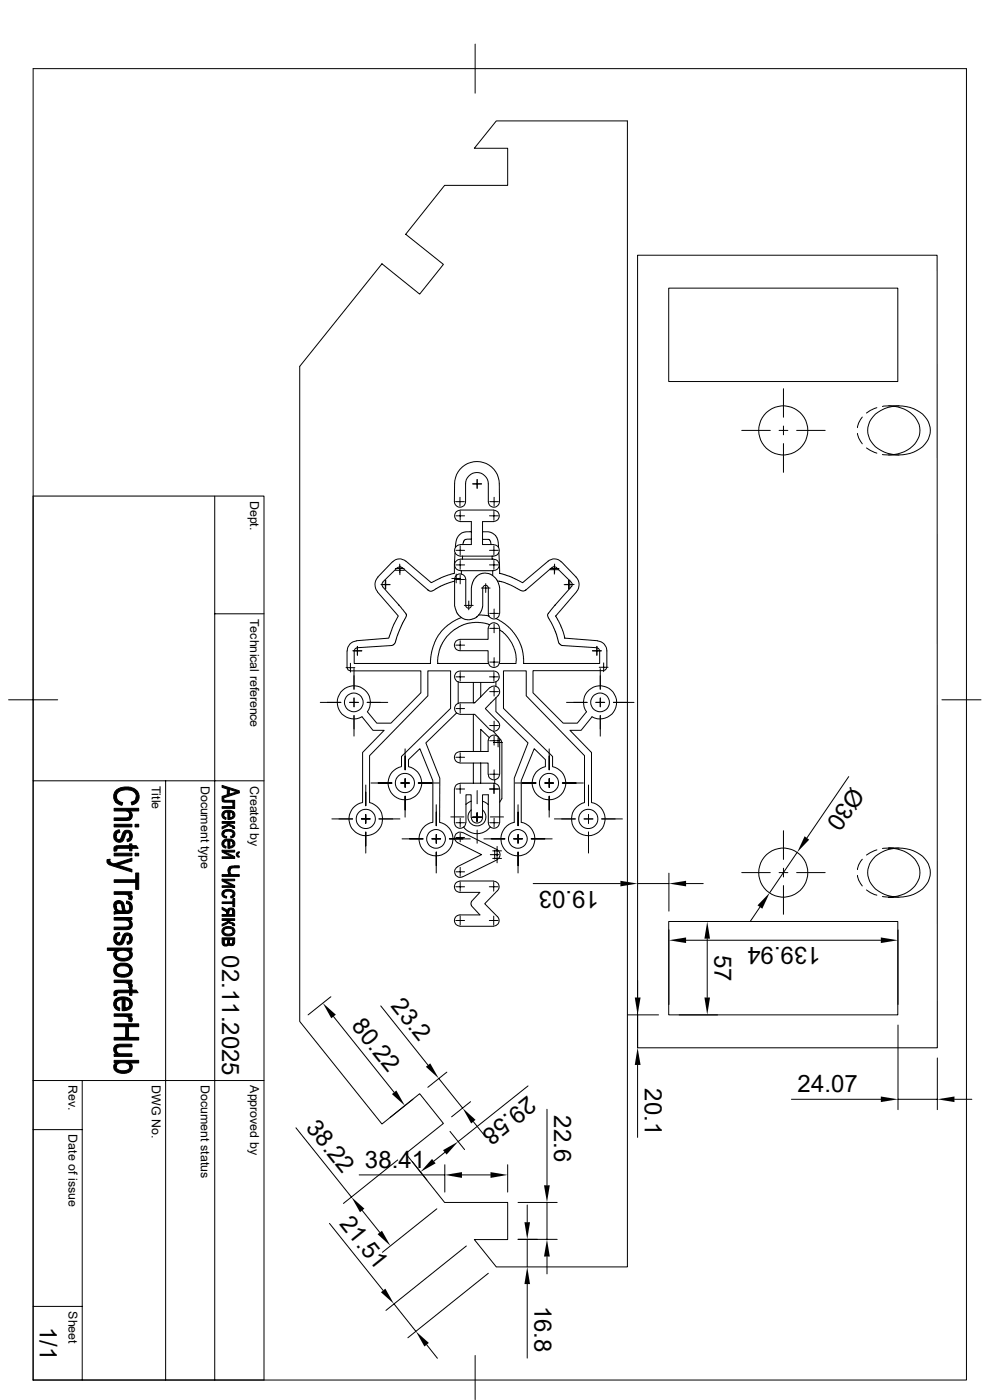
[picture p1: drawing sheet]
<svg xmlns="http://www.w3.org/2000/svg" width="210mm" height="297mm" viewBox="0 0 210 297" stroke-linecap="round" stroke-linejoin="round" font-family="sans-serif">
<defs><g id="words">
<g font-size="5.1">
<text x="180.6" y="166.7" transform="rotate(124 180.6 166.7)">Ø30</text>
<text x="127.1" y="189" transform="rotate(-180 127.1 189)">19.03</text>
<text x="47.1" y="202.7" transform="rotate(90 47.1 202.7)">02.11.2025</text>
<text x="151.6" y="202.6" transform="rotate(90 151.6 202.6)">57</text>
<text x="174.1" y="201" transform="rotate(-180 174.1 201)">139.94</text>
<text x="82.8" y="213.5" transform="rotate(51 82.8 213.5)">23.2</text>
<text x="74.4" y="217.8" transform="rotate(51 74.4 217.8)">80.22</text>
<text x="111.9" y="232.4" transform="rotate(141 111.9 232.4)">29.58</text>
<text x="136.8" y="230.9" transform="rotate(90 136.8 230.9)">20.1</text>
<text x="169.2" y="231.7">24.07</text>
<text x="64.8" y="239.3" transform="rotate(51 64.8 239.3)">38.22</text>
<text x="117.6" y="236.6" transform="rotate(90 117.6 236.6)">22.6</text>
<text x="77.4" y="247.7">38.41</text>
<text x="71.9" y="259.6" transform="rotate(51 71.9 259.6)">21.51</text>
<text x="8.4" y="281.4" transform="rotate(90 8.4 281.4)">1/1</text>
<text x="113.4" y="277" transform="rotate(90 113.4 277)">16.8</text>
</g>
<g font-size="2.6">
<text x="53.1" y="106.3" transform="rotate(90 53.1 106.3)">Dept.</text>
<text x="53.1" y="131.3" transform="rotate(90 53.1 131.3)">Technical reference</text>
<text x="32.2" y="166.7" transform="rotate(90 32.2 166.7)">Title</text>
<text x="42.6" y="166.7" transform="rotate(90 42.6 166.7)">Document type</text>
<text x="53.1" y="166.7" transform="rotate(90 53.1 166.7)">Created by</text>
<text x="14.5" y="230.2" transform="rotate(90 14.5 230.2)">Rev.</text>
<text x="32.2" y="230.2" transform="rotate(90 32.2 230.2)">DWG No.</text>
<text x="42.6" y="230.2" transform="rotate(90 42.6 230.2)">Document status</text>
<text x="53.1" y="230.2" transform="rotate(90 53.1 230.2)">Approved by</text>
<text x="14.5" y="240.7" transform="rotate(90 14.5 240.7)">Date of issue</text>
<text x="14.5" y="278.2" transform="rotate(90 14.5 278.2)">Sheet</text>
</g>
</g></defs>
<g fill="none" stroke="#000" stroke-width=".21">
<path d="M7 14.6h198v278.2h-198zM100.8 9.4v10.4M105.3 25.7h27.8v243.1h-27.8l-4.7-5.8h7.1v-7.9h-13.4l-8.2-10.4 8-6.4-5.1-6.3-8 6.5-17.4-21.8v-139l17.4-21.7 8 6.4 5.1-6.3-8-6.4 8.2-10.4h13.4v-7.8h-7.1zM135.3 54.1h63.5v168.2h-63.5zM141.9 61.1h48.6v19.8h-48.6zM97.6 99.6a4.8 4.8 0 0 1 5.2-1.4 4.8 4.8 0 0 1 3.1 4.5l.1 3.7a1.19 1.19 0 0 1-1.2 1.2 1.19 1.19 0 0 1-1.2-1.2v-3.7a2.41 2.41 0 0 0-2.4-2.5 2.41 2.41 0 0 0-2.4 2.5v3.7a1.19 1.19 0 0 1-1.2 1.2 1.19 1.19 0 0 1-1.2-1.2v-3.7a5 5 0 0 1 1.2-3.1zM157.4 91.3h6M165.3 91.3h1.8M166.2 82.5v6M166.2 90.4v1.8M166.2 94.1v6.1M169 91.3h6"/>
<path d="M181.9 91.9a4.1 4.1 0 0 0 1 2.2M182.9 88.5a4 4 0 0 0-1 2.2M183.8 95l2.2 1.1M185.7 87.8a7.9 7.9 0 0 1 10.5 .5 4.5 4.5 0 0 1-1.7 7.3 7.9 7.9 0 0 1-9.2-1.3 4.4 4.4 0 0 1 .4-6.5zM186 86.5l-1.4 .6-.8 .5M187.2 86.2a6.9 6.9 0 0 1 7.8 3.9 5.1 5.1 0 0 1-3.9 6 8.8 8.8 0 0 1-3.9 .3M188.5 86.1h2.2M188.5 96.5h2.2M7 105.2h49v187.6h-49M45.6 105.2v187.6M83.3 119.2l-3.2 3.2M84.8 119.7v1.8"/>
<path d="M86.1 119a2 2 0 0 0-2.8 .2M86.1 119l5.4 4.6 2.6-1.3 2.3-.6v-1.9M96.4 119.8a1.33 1.33 0 0 1 1.2-1.2l7.1 .1a1.16 1.16 0 0 1 1.2 1.1M96.4 119.8a1.16 1.16 0 0 0 1.2 1.2M96.4 119.8h.1M96.5 117.3l-.1 2.5M96.6 106.4h1.9M96.7 119.8h1.9M96.7 109.4h1.9M96.7 116.8h1.9M97.6 105.5v1.9M97.6 115.8v1.9"/>
<path d="M97.6 115.6a1.19 1.19 0 0 0-1.2 1.2 1.19 1.19 0 0 0 1.2 1.1M97.6 110.7h2.4v4.8h-2.4M97.6 108.2h7.1M97.6 108.5v1.9M97.6 118.9v1.9M97.6 108.2a1.19 1.19 0 0 0-1.2 1.2 1.19 1.19 0 0 0 1.2 1.2M98.1 118v.6M100 112.8l-1.4 .1-1.1 .6-.6 .9-.3 1.6M100 114.4l-1.4 .1-.4 1M100.3 102.7h1.9M101.2 101.7v1.9M102.4 112.8l1.4 .1 1.1 .6 .7 1.1 .2 1.5"/>
<path d="M102.4 114.4l1.4 .1 .4 1M103.8 109.4h1.9M103.8 119.8h1.9M103.8 116.8h1.9M103.9 106.4h1.8M104.4 118v.6M104.7 118h-7.1M104.7 115.6a1.19 1.19 0 0 1 1.2 1.2 1.19 1.19 0 0 1-1.2 1.1M104.7 110.7h-2.3v4.8h2.3M104.7 108.2a1.19 1.19 0 0 1 1.2 1.2 1.19 1.19 0 0 1-1.2 1.2M104.8 115.8v1.9M104.8 118.9v1.9"/>
<path d="M104.8 108.5v1.9M104.8 105.5v1.9M105.8 117.3l.2 4.4 2.3 .6 2.6 1.3 5.4-4.6a2 2 0 0 1 2.7 .2M105.9 119.8v.3a1.13 1.13 0 0 1-1.2 .9M117.6 119.9v1.9M117.6 119.7v1.8M119.1 119.2l3.1 3.2a2.31 2.31 0 0 1 .1 3.1M45.6 130.2h10.4M73.6 138.1v3.5M74.9 138.1h1.9M74.9 138h1.9M75.6 136a2.1 2.1 0 0 0-1.9 2.1"/>
<path d="M75.7 137.5l-.3 .1-.2 .4M75.8 137.1v1.9M80.1 125.6l4.4 5.1-.9 1.7-1.1 3-6.9 .5M80.2 122.4a2.31 2.31 0 0 0-.1 3.1M80.8 124h1.9M80.9 124h1.9M81.2 124.5l4.9 5.7 .1 .4-.1 .5-1.3 2.3-.9 2.9-.5 .5-7.7 .6M81.2 123.5l-.2 .5 .2 .5M81.7 123.1v1.8M81.8 123.1v1.9M83.9 120.6h1.8M83.9 121h1.9"/>
<path d="M84.3 120.4l-3.1 3.1M84.8 120.1v1.8M85.3 120.4l-.5-.1-.5 .2M85.3 120.4l5.9 5h.5l2.7-1.4 2-.7M95.8 122.7h1.9M96.4 122.7v.6M96.4 123.3v5.3l.6 1.5 .9 .9M96.7 122.9h1.9M96.7 136.9h1.9M96.8 121.8v1.9M97.6 121.1h7.1M97.6 122v1.9"/>
<path d="M97.6 135.9v1.9M97.9 121.8a1.1 1.1 0 0 0-1.4 .9M97.9 121.8l.7 .4 .2 .7v5.6a.59 .59 0 0 0 .6 .5 .59 .59 0 0 0 .6-.6v-3.7l.2-1.1 .4-.8 .5-.6 1.2-.6 1.3 .1 .9 .4M97.9 121.1v.7M97.9 131l-1.2 .5-1.8 1.2-1.9 2-.8 1.5-.5 1.7-.4 2.9h-16.2v-2.8M98.5 128.4h1.9M99.4 127.5v1.9M101.6 130.5l-.7 .6-1.3 .4-1-.1-.7-.4M101.6 130.5l2.2 .2M102.1 124.8h1.9M103 123.8v1.9M103.5 133.3v2.3l-5.9 .1a1.19 1.19 0 0 0-1.2 1.2 1.19 1.19 0 0 0 1.2 1.1h5.9v2.4"/>
<path d="M103.6 124.7a.6 .6 0 0 0-.6-.5 .6 .6 0 0 0-.6 .5v3.9l-.3 1-.5 .9M103.6 124.6v5.5a1.18 1.18 0 0 0 1.6 1.1M103.8 132.5l-1.8-.4h-2.1l-1.4 .4-2.1 1.1-1.7 1.6-.8 1.1-.6 1.5-.5 2.1 .1 .9h10.7M103.8 132.5l-.2 .8M103.8 132.5a1.21 1.21 0 0 1 1.4-.3 1.21 1.21 0 0 1 .8 1.1M103.9 133.3h1.8M103.9 130.1h1.8M104.5 121.1v1M104.5 122.1l1 1.2M104.8 129.2v1.9M104.8 132.4v1.8M104.8 139.5v1.9"/>
<path d="M105.2 131.2l1.3 .7 1.7 1.4 1.5 2 .7 1.4 .4 1.2 .3 2.9h16.1v-2.8M105.5 123.3l.5 1.4v5.4M106 130.1l-.3 .7-.5 .4M106 133.6l1.3 1.1 1.3 1.7 .7 2 .2 1.8v.6h-3.5M106 133.3v7.1M116.7 120.9h1.8M116.7 120.6h1.9M117.1 120.4l-5.6 4.8-.4 .2-.7-.1-3.2-1.6-1.7-.4M117.1 120.4l.3-.2 .6 .2 3.2 3.2M119.7 124h1.8M119.9 124h1.9M120.6 123.1v1.9"/>
<path d="M120.9 123.1v1.8M121.2 123.6l.2 .4-.1 .4-5 5.7-.1 .3v.5l1.4 2.5 .9 2.9 .4 .5 7.7 .6M122.3 125.6l-4.4 5.1 1.1 2.1 .8 2.6 7 .5M125.7 138h1.9M125.7 138.1h1.9M126.6 137.1v1.9M126.6 137.5l.4 .1 .2 .4M126.8 136a2.1 2.1 0 0 1 1.9 2.1v3.5l-.3 .6h-.4M1.8 148.5h10.4M67.9 149h4.4M73.4 141.6h1.9M73.7 141.6l.1 .5 .5 .2"/>
<path d="M74.2 149h1.8M74.3 142.3h15v4.7l-6.4 6.4h-3l-2-2.4a3.5 3.5 0 0 0-2.1-5.4 3.5 3.5 0 0 0-4.2 3.9 3.5 3.5 0 0 0 5.2 2.6l2.3 2.8h2.4l-4.6 4.7v10.7a3.6 3.6 0 0 0-2.2 5.4 3.6 3.6 0 0 0 5.9 0 3.6 3.6 0 0 0-2.2-5.4v-10l12.4-12.7v-5.3h4.8v8l-10.4 10.2v2.1M74.3 140.7v1.9M75.1 141.9v4.3M75.1 148.1v1.8M75.1 151.8v4.4M82.3 149h-4.4M85.9 158.9v4.4M96.7 150.3h1.9M96.7 143.6h1.9M96.9 151.3l-6.6 6.3 3 7.5v9.4a3.6 3.6 0 0 1 2.2 5.5 3.6 3.6 0 0 1-6 0 3.6 3.6 0 0 1 2.3-5.5v-8.9l-2.7-6.8-2.4 2.4v1.4M96.9 151.3l.7 .2"/>
<path d="M97.2 144.7h.4M97.2 144.7v4.5M97.6 159.5a1.19 1.19 0 0 0-1.2 1.2 1.19 1.19 0 0 0 1.2 1.1l2.8 .1M97.6 151.6h2.8M97.6 149.1a1.2 1.2 0 0 0-1.1 .8 1.2 1.2 0 0 0 .4 1.4M97.6 142.7v1.8M97.6 149.4v1.9M97.6 159.7v1.9M97.6 144.8h7.1M100.4 151.6h.3l3.2 3.2M100.4 151.6v7.8M100.4 144.8v4.3"/>
<path d="M102 144.8v3M102 147.8l-1.3 1.3h-3.1M103.5 157.1v2.3h-5.9M103.6 157.1a1.19 1.19 0 0 1 1.2-1.1 1.19 1.19 0 0 1 1.2 1.1M103.6 140.4a1.19 1.19 0 0 0 1.2 1.2 1.19 1.19 0 0 0 1.2-1.2M103.8 156.5l-1.8-1.8v4.7M103.8 143.6h1.9M103.9 157.1h1.8M103.9 153.9h1.8M103.9 140.5h1.8M103.9 146.7h1.8M103.9 145.8l-1.9 2"/>
<path d="M104 145.9a1.2 1.2 0 0 1 1.7 0 1.2 1.2 0 0 1 0 1.7l-2.7 2.7 2.7 2.8a1.2 1.2 0 0 1 0 1.7 1.2 1.2 0 0 1-1.7 0M104.6 155.2l1.7 1.8M104.7 157.5h1.9M104.8 142.7v1.8M104.8 153v1.9M104.8 156.2v1.9M104.8 145.8v1.9M105.2 148v3l6.8 6.6-2.9 7.5v9.4a3.6 3.6 0 0 0-2.2 5.5 3.6 3.6 0 0 0 5.9 0 3.6 3.6 0 0 0-2.2-5.5v-8.9l2.7-6.8 2.4 2.4v1.4M105.2 144.7v.9M105.2 144.7h-.5M105.2 144.7a1.2 1.2 0 0 0 .7-1.4 1.2 1.2 0 0 0-1.2-.9h-7.1a1.18 1.18 0 0 0-1.2 .9 1.18 1.18 0 0 0 .8 1.4M105.7 156.6v1.9"/>
<path d="M106 157.1v7.2M106.2 157l.2 .5M106.5 157.5v11.9l-.5 .8M116.5 158.9v4.4M120.2 149h4.3M126.4 149h1.9M127.1 141.6h1.9M127.3 141.9v4.3M127.3 148.1v1.8M127.3 151.8v4.4M128 142.3h-14.9v4.7l6.4 6.4h3l1.9-2.4a3.5 3.5 0 0 1 2-5.4 3.5 3.5 0 0 1 4.4 3.8 3.5 3.5 0 0 1-5.2 2.7l-2.3 2.8h-2.4l4.6 4.7v10.7a3.6 3.6 0 0 1 2.2 5.4 3.6 3.6 0 0 1-5.9 0 3.6 3.6 0 0 1 2.2-5.4v-10l-12.4-12.7v-5.3h-4.8v8l10.4 10.2v2.1M128.1 140.6v1.9"/>
<path d="M134.5 149h-4.4M199.8 148.5h8.3M7 165.7h49M35.1 165.7v127.1M70.4 173.7h4.4M76.7 173.7h1.8M77.6 166.5v4.4M77.6 172.8v1.9M77.6 176.5v4.5M78.7 166.1h4.4M84.8 173.7h-4.4M85 166.1h1.9"/>
<path d="M85.1 162.6a3.6 3.6 0 0 0-2.1 5.5 3.6 3.6 0 0 0 5.8 0 3.6 3.6 0 0 0-2.1-5.5M85.3 178h4.4M85.9 165.2v1.8M85.9 168.9v4.5M88.7 166.1h4.5M91.6 178h1.9M92.5 170.7v4.5M92.5 177v1.9M95.3 178h4.5M95.6 173.3h2.8M96.7 160.7h1.9M96.7 167.4h1.9"/>
<path d="M96.7 174.5h1.9M96.7 177.7h1.9M97.1 178.8l5.1 2.5-5.1 2.6M97.6 166.2h-.3a1.21 1.21 0 0 0-.9 1.2v7.1a1.19 1.19 0 0 0 .7 1.1 1.19 1.19 0 0 0 1.2-.1M97.6 166.2h7.1M97.6 166.5v1.8M97.6 173.6v1.9M97.6 176.7v1.9M98.1 176.7a1.17 1.17 0 0 0-1.5 .5 1.17 1.17 0 0 0 .5 1.6M98.2 176.6l7.3 3.7M98.3 175.5a3.6 3.6 0 0 0 5.7 0M98.8 174.5l-.2 .8-.3 .2"/>
<path d="M99.9 170l.1 3.4a1.19 1.19 0 0 0 1.2 1.2 1.19 1.19 0 0 0 1.2-1.2v-4.8h1.2v5.9a1.19 1.19 0 0 0 1.2 1.2 1.19 1.19 0 0 0 1.2-1.2M99.9 170l-1.1 .6M99.9 170v-1.4h-1.1v5.9M99.9 171.8a1.91 1.91 0 0 0-.1 2.8 1.91 1.91 0 0 0 2.7 0 1.91 1.91 0 0 0-.1-2.8M100.2 173.4h1.9M100.3 173.3h1.9M101.2 172.5v1.9M101.2 167.7v2.8M101.2 176.1v2.8M101.2 172.4v1.8M102 161.9h-1.6v4.3M102 161.9v4.3"/>
<path d="M102 161.9h1.5v2.4M102.4 170l1.1 .7M102.7 178h4.4M103.6 164.3a1.19 1.19 0 0 0 1.2 1.1 1.19 1.19 0 0 0 1.2-1.1M103.8 167.4h1.9M103.9 164.3h1.8M103.9 174.5h1.8M104 173.3h2.8M104.8 166.2h-.1a1.19 1.19 0 0 1 1.3 1.2M104.8 163.3v1.9M104.8 166.5v1.8M104.8 173.6v1.9"/>
<path d="M104.9 165.5v.7M105.5 179.6v3.4M106 167.4v7.1M109 178h1.8M109.3 166.1h4.4M109.9 170.7v4.5M109.9 177v1.9M112.7 178h4.4M115.6 166.1h1.8M115.7 162.6a3.6 3.6 0 0 0-2.2 5.5 3.6 3.6 0 0 0 5.9 0 3.6 3.6 0 0 0-2.2-5.5M116.5 165.2v1.8M116.5 168.9v4.5"/>
<path d="M117.6 173.7h4.4M119.3 166.1h4.4M124.8 172.8v1.9M124.8 166.5v4.4M124.8 176.5v4.5M125.8 173.7h-1.9M132 173.7h-4.4M166.2 176.2v6.1M180 164.8l-8.8 13M188.5 179.9h2.2M189.6 180h-2.4M92.5 180.8v4.4"/>
<path d="M96.7 188.1h1.9M96.7 195.3h1.9M96.7 185h1.9M97.1 183.9a1.17 1.17 0 0 0-.5 1.6 1.17 1.17 0 0 0 1.5 .5M97.6 186.9a1.19 1.19 0 0 0-1.2 1.2 1.19 1.19 0 0 0 1.2 1.2h4.2l-1.8 1.9-.1 .4 .1 .6 1.8 1.9h-4.2a1.19 1.19 0 0 0-1.2 1.2 1.19 1.19 0 0 0 1.2 1.2h7.1a1.22 1.22 0 0 0 1.1-.7 1.22 1.22 0 0 0-.3-1.4M97.6 186.9h7.1M97.6 184v1.9M97.6 187.2v1.9M97.6 194.4v1.8M103.8 188.1h1.9M103.8 195.3h1.9M104 181.3h1.9"/>
<path d="M104.5 180.5h1.9M104.5 182.1h1.9M104.7 186.9a1.19 1.19 0 0 1 1.1 .8 1.19 1.19 0 0 1-.3 1.3M104.7 187.2v1.9M104.7 194.4v1.8M104.9 180.4v1.8M105.5 180.3h.1M105.5 182.3h.1M105.5 182.4l-7.3 3.6M105.5 180.3a1.21 1.21 0 0 1 0 2M105.5 188.9l-2.7 2.8 2.7 2.8M109.9 180.8v4.4"/>
<path d="M113.1 187.5h18.5M135.3 187.5h6.6M141.9 195.5h48.6v19.8h-48.6zM141.9 185.3v8M141.9 197.3v15.8M144.1 195.5h8.1M145.5 187.5h3.7M145.5 199.5h41.4M150 199.1v12.5M157.4 185.1h6M161.2 192.4l-2 3.1M165.3 185.1h1.8"/>
<path d="M166.2 184.2v1.9M166.2 187.9v6.1M169 185.1h6M169.1 180.8l-5.8 8.6M181.9 185.7a4 4 0 0 0 1 2.3M182.9 182.3a3.8 3.8 0 0 0-1 2.2M183.8 188.8l.8 .6 1.4 .5M185.7 181.7a7.9 7.9 0 0 1 10.5 .5 4.5 4.5 0 0 1-1.7 7.2 7.9 7.9 0 0 1-9.2-1.3 4.4 4.4 0 0 1 .4-6.4zM186 180.3l-2.2 1.1M188.5 190.3h2.2M189.6 180a5.8 5.8 0 0 1 5.6 5.1 5.8 5.8 0 0 1-5.6 5.1h-2.4M190.5 197.3v15.8"/>
<path d="M70.2 211.5l-4.8 3.8M70.7 215.6l12.9 16.1M80.8 213.4l10 12.6M133.1 215.3h6.6M135.3 208v3.6M135.3 215.3v7M144.1 215.3h8.1M190.5 217.5v17.9M7 239.6h10.4M7 229.2h49M17.4 229.2v63.6M62.8 239.3l11.7 14.7"/>
<path d="M87.6 233.2l-4.8 3.9M93.1 228.8l5 6.3M94.8 227.5l-4 3.2M99.8 233.7l-4 3.2M100.4 238l2.3 2.8M112 230.4l-14.8 11.8M116 235.3v16.2M135.3 225.9v15.4M167.9 233.2h19M190.5 233.2h8.3M198.8 224.5v10.9M202.5 233.2h3.7"/>
<path d="M69.9 259.5l11.4 14.3M76.2 249.3h18.2M76.8 256.8l3.8 4.7M84.4 246.1l-11.5 9.2M87.5 246.4l3.1 3.9M92.7 256.5l-11.6 9.2M94.4 247.1v5.8M94.4 244.5l-2.4 1.8M95.5 240l3.1 3.9M98 249.3h6.1M107.7 247.1v5.8M109.9 255.1h8.3"/>
<path d="M111.8 255.7v3.6M116 255.1v7.8M7 277.2h10.4M83.6 276.6l4.6 5.8M98.9 264.3l-17 13.7M103.6 270.1l-17.1 13.7M109.9 262.9h8.3M111.8 262.9v5.9M111.8 272.4v15.7M116 266.6v3.7M90.5 285.3l2.3 2.9M100.8 287.6v9.3"/>
<circle cx="166.2" cy="91.3" r="5.2"/>
<circle cx="75.1" cy="149" r="1.98"/>
<circle cx="127.3" cy="149" r="1.98"/>
<circle cx="77.6" cy="173.7" r="2.04"/>
<circle cx="85.9" cy="166.1" r="2.04"/>
<circle cx="92.5" cy="178" r="1.98"/>
<circle cx="109.9" cy="178" r="1.98"/>
<circle cx="116.4" cy="166.1" r="2.04"/>
<circle cx="124.8" cy="173.7" r="2.04"/>
<circle cx="166.2" cy="185.1" r="5.2"/>
</g>
<g fill="#000" stroke="#000" stroke-width=".21">
<path d="M24.6 176.3l.7-.3 .1 .6a.79 .79 0 0 0-.8 .8z" fill-rule="evenodd"/>
<path d="M24.7 169a1.29 1.29 0 0 0 1.3 1.3l-.1 .6-1.2-.6z" fill-rule="evenodd"/>
<path d="M24.2 173.5h2.6a.66 .66 0 0 0 .7-.7v1.1l-.3 .1-3 .1z" fill-rule="evenodd"/>
<path d="M24.5 176.4l.1 1a.61 .61 0 0 0 .6 .7 .61 .61 0 0 0 .6-.7 1.18 1.18 0 0 1 1.8-1.1l-.1 1a.51 .51 0 0 0-.4-.7 .51 .51 0 0 0-.6 .6 1.38 1.38 0 0 1-1.5 1.4 1.38 1.38 0 0 1-.5-2.2z" fill-rule="evenodd"/>
<path d="M24.2 174.9h3.8v.5h-3.8z" fill-rule="evenodd"/>
<path d="M27.6 172a1.12 1.12 0 0 1-.1 1.9z" fill-rule="evenodd"/>
<path d="M27.6 176.3a1.27 1.27 0 0 1 .4 1.3 1.27 1.27 0 0 1-1 1l-.1-.5a.6 .6 0 0 0 .6-.8z" fill-rule="evenodd"/>
<path d="M28.9 169v1.3l-.9 .5-.2-.6 .9-.5z" fill-rule="evenodd"/>
<path d="M24.8 179.5l2.7-.1v-.4h.5v.4h.9l.4 .6h-1.3v.5h-.5v-.5h-2.5l-.2 .3z" fill-rule="evenodd"/>
<path d="M24.2 171.5h5.2v.5h-1.8l-.1 1.9v-1.1l-.3-.6-.5-.2h-2.5z" fill-rule="evenodd"/>
<path d="M28.7 174.9h.7v.5h-.7z" fill-rule="evenodd"/>
<path d="M24.5 167.9a3.3 3.3 0 0 1 4.9 .4 1.72 1.72 0 0 1-.5 2v-1.3a1.75 1.75 0 0 0-2.2-1.4 1.65 1.65 0 0 0-2 1.4l-.1 1.3a1.94 1.94 0 0 1-.1-2.4z" fill-rule="evenodd"/>
<path d="M47.3 172.3l.1-.1 .1 .9 .5 .4-.1 .3a.93 .93 0 0 1-.8-.6 .93 .93 0 0 1 .2-.9z" fill-rule="evenodd"/>
<path d="M47.3 178.4l.1-.1 .1 .9 .5 .4-.1 .3a.93 .93 0 0 1-.8-.6 .93 .93 0 0 1 .2-.9z" fill-rule="evenodd"/>
<path d="M47.3 176.3l.1-.1 .1 1 .6 .3-.1 .3a.89 .89 0 0 1-.8-.5 .89 .89 0 0 1 .1-1z" fill-rule="evenodd"/>
<path d="M47.1 175.4l1.1-.5 .1-.2 .1 .5-.2 .1-1.1 .6z" fill-rule="evenodd"/>
<path d="M48.6 174.7l.2 .3 .6 .2v.4v-.1l-.8-.4z" fill-rule="evenodd"/>
<path d="M47.4 172.2a2.16 2.16 0 0 1 2 0v.7l-.1-.4-.6-.2v1.6h-.4v-1.6l-.7 .2-.1 .4z" fill-rule="evenodd"/>
<path d="M47.4 178.3a2.16 2.16 0 0 1 2 0v.7l-.1-.4-.6-.2v1.6h-.4v-1.6l-.7 .2-.1 .4z" fill-rule="evenodd"/>
<path d="M48.9 177.4l.5-.2v-.2l.1 .6-.5 .2z" fill-rule="evenodd"/>
<path d="M47.1 169.4h.4l.1 .4h2.2v1.7l-.4-.4v-.9h-1.5a.62 .62 0 0 1-.6-.2 .62 .62 0 0 1-.2-.6z" fill-rule="evenodd"/>
<path d="M47.1 174.3h2.7v.4h-1.2v.4l-.1-.1-.1 .2-.1-.5h-1.2z" fill-rule="evenodd"/>
<path d="M49.4 175.2l.3 .2 .1 .4h-.4z" fill-rule="evenodd"/>
<path d="M47.1 171.1h2.3l.4 .4h-2.7z" fill-rule="evenodd"/>
<path d="M48.7 172.3l.1 1.2 .6-.4v-.9a.91 .91 0 0 1 .4 1 .91 .91 0 0 1-1 .6l-.1 .1z" fill-rule="evenodd"/>
<path d="M47.4 176.2a1.6 1.6 0 0 1 2.4 .6v.4l-.3 .4-.1-.6a1.02 1.02 0 0 0-1.5-.6l-.4 .2v.3z" fill-rule="evenodd"/>
<path d="M48.7 178.4l.1 1.2 .6-.4v-.9a.91 .91 0 0 1 .4 1 .91 .91 0 0 1-1 .6l-.1 .1z" fill-rule="evenodd"/>
<path d="M47.1 166.6l3.7 1.2v.4l-2.2-.7-.4 1.1v-1.2l-1.1-.4z" fill-rule="evenodd"/>
<path d="M47.1 169l1.1-.4 .4-1.1v1l1.7-.5 .5 .2-3.7 1.2z" fill-rule="evenodd"/>
<path d="M22.7 182.4l.7-.1-.1 1.2-.6-.6z" fill-rule="evenodd"/>
<path d="M24.6 192.3l.1 1-.1-.1z" fill-rule="evenodd"/>
<path d="M24.3 179.7l.5-.2v1l-.6 .1z" fill-rule="evenodd"/>
<path d="M24.6 198.1l.7-.3 .1 .6a.79 .79 0 0 0-.8 .8z" fill-rule="evenodd"/>
<path d="M24.4 191.3a1.21 1.21 0 0 1 1.8 .3l-.1 1.7-.2-.9a.63 .63 0 0 0-.5-.8 .63 .63 0 0 0-.8 .7v.9a1.42 1.42 0 0 1-.2-1.9z" fill-rule="evenodd"/>
<path d="M27.4 195.1l.2 .1-.1 .8z" fill-rule="evenodd"/>
<path d="M26.9 191.1l.7 .3-.1 1.1a.67 .67 0 0 0-.7-.8z" fill-rule="evenodd"/>
<path d="M24.5 198.2l.1-.1v1.1a.6 .6 0 0 0 .6 .7 .6 .6 0 0 0 .6-.7 1.2 1.2 0 0 1 1.8-1.1l-.1 1a.51 .51 0 0 0-.4-.7 .51 .51 0 0 0-.6 .6 1.37 1.37 0 0 1-1.3 1.4 1.36 1.36 0 0 1-.7-2.2z" fill-rule="evenodd"/>
<path d="M24.2 183.3l3.8-1.2v.6l-3 .9z" fill-rule="evenodd"/>
<path d="M23.3 182.6l.3 .5 4.4 1.3v.6l-4.7-1.5z" fill-rule="evenodd"/>
<path d="M24.2 189.2h3.8v.5h-.6v.6a1.04 1.04 0 0 0-1.2-.6h-2z" fill-rule="evenodd"/>
<path d="M24.2 194.6h3.8v.5h-.6v.6l-.2-.3-.5-.2h-2.5z" fill-rule="evenodd"/>
<path d="M24.2 181h3.8v.6h-3.8z" fill-rule="evenodd"/>
<path d="M27.4 189.7a.74 .74 0 0 1 .6 .4 .74 .74 0 0 1-.1 .8l-.6-.2z" fill-rule="evenodd"/>
<path d="M24.7 192.6l.5 .6 .9 .1 .1-1.7 .2 .8a.59 .59 0 0 0 .5 .9 .59 .59 0 0 0 .6-.7l.1-1.2a1.47 1.47 0 0 1-.2 2.3l-2.5 .1-.7 .2v-.6l.5-.1z" fill-rule="evenodd"/>
<path d="M24.2 196.7h2.3a.79 .79 0 0 0 1-.7l.1-.8a1.14 1.14 0 0 1 .4 1.5 1.14 1.14 0 0 1-1.5 .5h-2.3z" fill-rule="evenodd"/>
<path d="M27.6 198.1a1.27 1.27 0 0 1 .5 1.3 1.27 1.27 0 0 1-1.1 1l-.1-.6a.58 .58 0 0 0 .6-.7z" fill-rule="evenodd"/>
<path d="M24.2 186.6h4.6v-1.4h.6v3.5h-.6v-1.5h-4.6z" fill-rule="evenodd"/>
<path d="M28.7 181h.7v.6h-.7z" fill-rule="evenodd"/>
<path d="M47.2 189.1l.2-.2 .1 .9 .6 .4-.1 .3a.91 .91 0 0 1-.8-.4 .91 .91 0 0 1 0-1z" fill-rule="evenodd"/>
<path d="M47.1 192.5l1.1 .7v.8l-.1-.5-1-.5z" fill-rule="evenodd"/>
<path d="M47.1 196.1l.9-.4 .3-.4 .1 .5-.1 .1-1.2 .6z" fill-rule="evenodd"/>
<path d="M48.5 184.2l.2-.3-.1 1.6-.3-.8z" fill-rule="evenodd"/>
<path d="M48.6 195.3l.2 .3 .6 .2v.5v-.2l-.8-.3z" fill-rule="evenodd"/>
<path d="M48.5 192.8l.5-.2 .4 .1v1.3v-.5a.46 .46 0 0 0-.5-.5 .46 .46 0 0 0-.4 .6z" fill-rule="evenodd"/>
<path d="M47.4 196.9l.9-.3h.8l.3 .3v.7a1.12 1.12 0 0 0-1.7-.5l-.2 .5z" fill-rule="evenodd"/>
<path d="M49.4 189.7l.1 .6-.5 .2-.1-.3 .4-.2z" fill-rule="evenodd"/>
<path d="M47.1 191.3h2.3v-.7h.4v1.8h-.4v-.7h-2.3z" fill-rule="evenodd"/>
<path d="M47.1 194h1.1v-.8l.3-.4v1.2h.9v-1.3l.3 .4 .1 1.3h-2.7z" fill-rule="evenodd"/>
<path d="M47.1 194.9h2.7v.4h-1.2v.5l-.1-.2-.1 .2-.1-.5h-1.2z" fill-rule="evenodd"/>
<path d="M49.4 195.8l.3 .2 .1 .4h-.4z" fill-rule="evenodd"/>
<path d="M47.1 199h2.7l-.1 1.2-.2 .3-.1-1.2h-.8v1.1h-.1l-.2 .2v-1.3h-.8v1.3l-.4-.5z" fill-rule="evenodd"/>
<path d="M47.1 180.4l2.7 1.3v.4l-2.7-1.3z" fill-rule="evenodd"/>
<path d="M47.1 181.8h2l.7 .3h-2.7z" fill-rule="evenodd"/>
<path d="M47.1 180.4h2.7v.4h-2z" fill-rule="evenodd"/>
<path d="M47.1 186.5h2.7v.4h-2z" fill-rule="evenodd"/>
<path d="M47.1 186.5l2.7 1.4v.4l-2.7-1.4z" fill-rule="evenodd"/>
<path d="M47.1 187.9h2l.7 .4h-2.7z" fill-rule="evenodd"/>
<path d="M47.4 188.9l.7-.2a1.24 1.24 0 0 1 1.7 1.1l-.3 .5-.1-.6a1.12 1.12 0 0 0-1.6-.5l-.3 .5z" fill-rule="evenodd"/>
<path d="M47.3 197l.1-.2 .1 .8a1.22 1.22 0 0 0 1.9 .2v-1a.99 .99 0 0 1 .3 1.3 .99 .99 0 0 1-1.2 .4h-.1a1.02 1.02 0 0 1-1.1-.4 1.02 1.02 0 0 1 0-1.1z" fill-rule="evenodd"/>
<path d="M50.2 180.9l.2-.1 .1 .6 .3 .3v.2a.6 .6 0 0 1-.6-.4 .6 .6 0 0 1 0-.6z" fill-rule="evenodd"/>
<path d="M50.4 180.8l.4-.1v.2l-.4 .4z" fill-rule="evenodd"/>
<path d="M48.7 183.9l.1 1.2 .2 .4h1.8v.4h-3.7v-.4h1.5z" fill-rule="evenodd"/>
<path d="M48.7 183.9l.4-.2h1.7v.4l-1.6 .1-.3 .1-.1 .4z" fill-rule="evenodd"/>
<path d="M24.3 201.9l.3-.3v1.8l-.5-.7v-.5z" fill-rule="evenodd"/>
<path d="M24.3 210.4l.5-.3v1.1h-.6z" fill-rule="evenodd"/>
<path d="M24.6 211.9v1.2l.3 .5 .5 .3v.5a1.44 1.44 0 0 1-1.2-1 1.44 1.44 0 0 1 .4-1.5z" fill-rule="evenodd"/>
<path d="M24.6 204.7a2.91 2.91 0 0 1 2.9 0v1.1a1.32 1.32 0 0 0-1.8-.9l-.8 .3-.3 .6z" fill-rule="evenodd"/>
<path d="M24.7 211.8a2.73 2.73 0 0 1 2.8 .1v1.1l-.2-.7-.8-.2v2.3h-.6v-2.4l-.9 .3-.4 .7z" fill-rule="evenodd"/>
<path d="M27.5 201.6l.1 .1v.8z" fill-rule="evenodd"/>
<path d="M22.8 201.1h5.2v.5h-.5v.5a1.94 1.94 0 0 0-2.8 .1l-.1 1.2v-1.8h-1.8z" fill-rule="evenodd"/>
<path d="M24.2 207.9h3.8v.5h-.6v.7a1.12 1.12 0 0 0-1.2-.7h-2z" fill-rule="evenodd"/>
<path d="M24.2 215.1h3.8v.5h-.6v.6a1.01 1.01 0 0 0-1.2-.6h-2z" fill-rule="evenodd"/>
<path d="M24.6 202.4a1.56 1.56 0 0 0 2.2 .8h.3l.4-.4 .1-1.1a1.22 1.22 0 0 1 .3 1.4 1.22 1.22 0 0 1-1.2 .7 2.61 2.61 0 0 1-2.1-.4z" fill-rule="evenodd"/>
<path d="M24.5 204.8l.1-.1v1.1a1.53 1.53 0 0 0 2.2 .8l.4-.1 .3-.5v-1.3a1.49 1.49 0 0 1 .4 1.9 1.49 1.49 0 0 1-1.7 .7 1.58 1.58 0 0 1-1.7-.5 1.58 1.58 0 0 1-.2-1.7z" fill-rule="evenodd"/>
<path d="M27.4 208.4l.2 .1a.65 .65 0 0 1 .5 .5 .65 .65 0 0 1-.2 .6l-.6-.1z" fill-rule="evenodd"/>
<path d="M26.5 212.1v1.8l.6-.2 .3-.3 .1-1.5a1.41 1.41 0 0 1 .4 1.7 1.41 1.41 0 0 1-1.4 .8z" fill-rule="evenodd"/>
<path d="M27.4 215.6h.2a.65 .65 0 0 1 .5 .5 .65 .65 0 0 1-.2 .7l-.6-.2z" fill-rule="evenodd"/>
<path d="M24.8 210.1h2.7v-.4h.5v.4h.9l.4 .5h-1.3v.6h-.5v-.6h-2.5l-.2 .3z" fill-rule="evenodd"/>
<path d="M24.2 217.2h5.2v.6h-2.1l-.6 2.3v-2.3h-2.5z" fill-rule="evenodd"/>
<path d="M47.5 199.3v.5a.43 .43 0 0 0 .4 .6 .43 .43 0 0 0 .4-.6v.8l-.2 .1-.6-.1z" fill-rule="evenodd"/>
<path d="M48.6 199.3v.4a.4 .4 0 0 0 .4 .5 .4 .4 0 0 0 .4-.5l.1 .8-.8 .1-.1-.2z" fill-rule="evenodd"/>
<path d="M24.6 225.5h.1l-.1 .8z" fill-rule="evenodd"/>
<path d="M24.7 222.7l.1 .9h-.2z" fill-rule="evenodd"/>
<path d="M24.4 221.9l.9-.4h2.7v.6h-2.7a.58 .58 0 0 0-.6 .6l-.1 .9a1.15 1.15 0 0 1-.2-1.7z" fill-rule="evenodd"/>
<path d="M24.2 223.6h.6v-.4l.6 .4h2.6v.5h-3.8z" fill-rule="evenodd"/>
<path d="M24.5 225.6l.1-.1v.8a1.72 1.72 0 0 0 2.4 .7l.5-.3 .1-1.2a1.21 1.21 0 0 1 .3 1.5 1.21 1.21 0 0 1-1.3 .7 1.85 1.85 0 0 1-2.5-1.5z" fill-rule="evenodd"/>
<path d="M24.2 225h5.2v.5h-1.8l-.1 .8a1.33 1.33 0 0 0-1.7-.8l-.7 .1-.4 .5v-.6h-.5z" fill-rule="evenodd"/>
<path d="M24.2 220.1h2.5l.6-2.3v2.3h2.1v.5h-5.2z" fill-rule="evenodd"/>
</g>
<g fill="#000">
<path d="M170.7 177.4l1 .7-2.6 2.7zM131.6 186.9l3.7 .6-3.7 .5zM141.9 187.5l3.6-.6v1.1zM150 195.5l.6 3.6h-1.2zM163.3 189.4l-1.6 3.4-1-.7zM68.5 212.8l2.7 2.5-.9 .7zM134.7 211.6h1.2l-.6 3.7zM141.9 199.5l3.6-.6v1.2zM149.4 211.6h1.2l-.6 3.7zM186.9 198.9l3.6 .6-3.6 .6zM83.1 232.1l1-.7 1.8 3.2zM90.3 226.3l1-.7 1.8 3.2z"/>
<path d="M98.1 235.1l2.8 2.5-1 .7zM135.3 222.2l.6 3.7h-1.2zM186.9 232.6l3.6 .6-3.6 .6zM198.8 233.2l3.7-.6v1.2zM74.5 254l2.8 2.4-.9 .8zM91.7 245.9l.7 .9-3.2 1.8zM94 244l3.2-1.8-2.5 2.7zM94.4 249.3l3.6-.6v1.2zM104.1 248.7l3.6 .6-3.6 .6zM111.3 259.3h1.1l-.6 3.6zM115.4 251.5h1.2l-.6 3.6zM80.1 261.8l.9-.7 1.8 3.2z"/>
<path d="M80.8 274.2l.9-.8 1.9 3.2zM111.8 268.8l.6 3.6h-1.1zM116 262.9l.6 3.7h-1.2zM88.2 282.4l2.8 2.5-1 .8z"/>
</g>
<use href="#words"/>
</svg>
